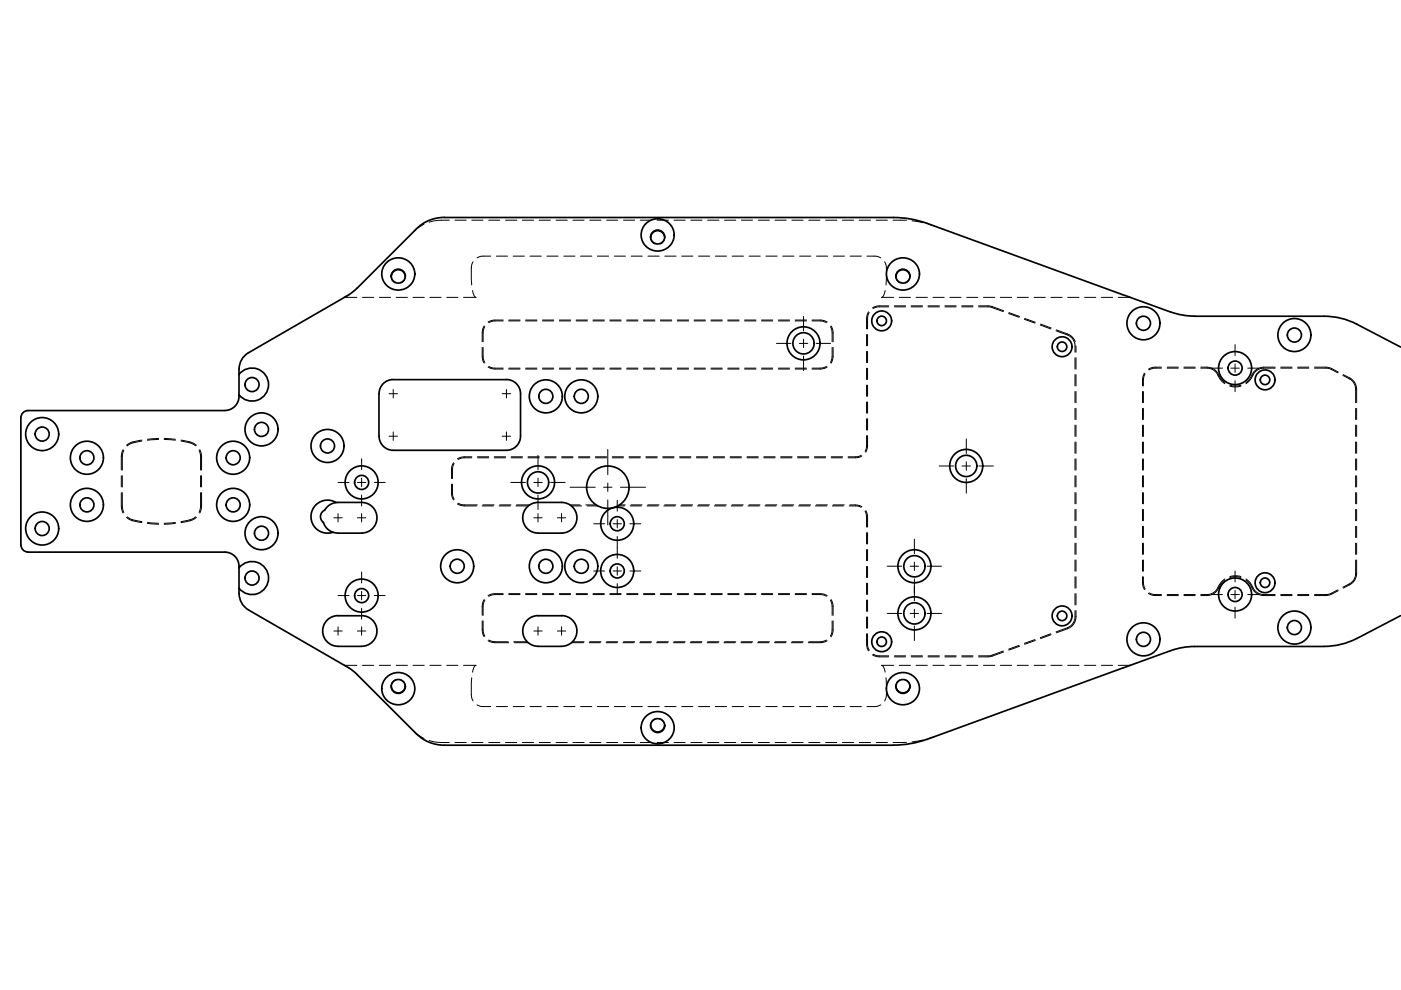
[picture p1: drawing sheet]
<svg xmlns="http://www.w3.org/2000/svg" width="297mm" height="210mm" viewBox="0 0 297 210" stroke-linecap="round" stroke-linejoin="round" font-family="sans-serif">
<!-- layer: Visible -->
<g fill="none" stroke="#000" stroke-width=".36">
<path d="M83 58.6a1.49 1.49 0 0 1 1.4-1.4 1.49 1.49 0 0 1 1.5 1.4M88.3 48.5l-13.6 13.5-22 12.8a4 4 0 0 0-2 3.5M94.2 46.1h95.2a20.8 20.8 0 0 1 7.1 1.2M94.2 46.1a8.4 8.4 0 0 0-5.9 2.4M137.9 50.3a1.49 1.49 0 0 1 1.5-1.4 1.49 1.49 0 0 1 1.5 1.4M190 58.6a1.49 1.49 0 0 1 1.4-1.4 1.49 1.49 0 0 1 1.5 1.4M196.5 47.3l51.6 18.8M50.7 78.3v5.7M50.7 79.4a3.5 3.5 0 0 1 5.1-.4 3.5 3.5 0 0 1 0 5.1 3.5 3.5 0 0 1-5.1-.4M248.2 66.1l2.9 .8 2.2 .1M253.3 67h27.5a15 15 0 0 1 6.9 1.7M287.7 68.7l9.3 4.9"/>
<path d="M4.4 88.6v27M47.7 87.1h-41.8a1.49 1.49 0 0 0-1.5 1.4M50.7 84a2.99 2.99 0 0 1-3 3M83.4 80.5h24M83.4 80.5a3 3 0 0 0-3.1 3l.1 9a2.99 2.99 0 0 0 3 3h24M107.4 80.5a2.99 2.99 0 0 1 3 3v9a2.99 2.99 0 0 1-3 3M4.4 115.6a1.49 1.49 0 0 0 1.5 1.4M5.9 117.1h41.8M47.7 117.1a3 3 0 0 1 3 3.3M68.6 110.8l.7 1.2 1.3 .9M70.6 112.8l1.1 .2M71.2 106.6l-1.2 .4-1 .9a2.11 2.11 0 0 0-.9 2.3l.5 .6"/>
<path d="M71.6 113h5.1M76.7 106.5h-5.3a3.8 3.8 0 0 0-4.9 1.1 3.5 3.5 0 0 0 .2 4.1 3.5 3.5 0 0 0 3.9 1.1M76.7 106.5a3.2 3.2 0 0 1 3.2 3.3 3.2 3.2 0 0 1-3.2 3.2M114.1 113h5M114.1 113a3.2 3.2 0 0 1-3.3-3.2 3.2 3.2 0 0 1 3.3-3.3h5a3.2 3.2 0 0 1 3.2 3.3 3.2 3.2 0 0 1-3.2 3.2M50.7 124.7a4.4 4.4 0 0 0 2 4.6l22 12.8 13.6 13.5a8.4 8.4 0 0 0 5.9 2.4M50.7 120.4v4.3M50.7 120.4a3.5 3.5 0 0 1 5.1-.4 3.5 3.5 0 0 1 0 5.1 3.5 3.5 0 0 1-5.1-.4M71.6 137h5.1M76.7 130.5h-5a3.2 3.2 0 0 0-3.3 3.3 3.2 3.2 0 0 0 3.3 3.2M76.7 130.5a3.2 3.2 0 0 1 3.2 3.3 3.2 3.2 0 0 1-3.2 3.2M114.1 137h5"/>
<path d="M114.1 137a3.2 3.2 0 0 1-3.3-3.2 3.2 3.2 0 0 1 3.3-3.3h5a3.2 3.2 0 0 1 3.2 3.3 3.2 3.2 0 0 1-3.2 3.2M248.1 138l-51.6 18.8M253.3 137.1l-3 .3-2.1 .6M287.7 135.4a15 15 0 0 1-6.9 1.6l-27.5 .1M297 130.5l-9.3 4.9M83 145.5a1.49 1.49 0 0 0 1.4 1.4 1.49 1.49 0 0 0 1.5-1.4M137.9 153.8a1.49 1.49 0 0 0 1.5 1.4 1.49 1.49 0 0 0 1.5-1.4M190 145.5a1.49 1.49 0 0 0 1.4 1.4 1.49 1.49 0 0 0 1.5-1.4M196.5 156.7a20.8 20.8 0 0 1-7.1 1.3h-95.2"/>
<circle cx="84.4" cy="58.5" r="1.48"/>
<circle cx="84.5" cy="58.1" r="3.5"/>
<circle cx="139.4" cy="50.2" r="1.48"/>
<circle cx="139.5" cy="49.8" r="3.5"/>
<circle cx="191.4" cy="58.5" r="1.48"/>
<circle cx="191.5" cy="58.1" r="3.5"/>
<circle cx="170.4" cy="72.8" r="3.5"/>
<circle cx="170.4" cy="72.8" r="2.25"/>
<circle cx="186.9" cy="68" r="2.11"/>
<circle cx="186.9" cy="68" r="1.01"/>
<circle cx="225.2" cy="73.5" r="2.11"/>
<circle cx="225.2" cy="73.5" r="1.01"/>
<circle cx="242.4" cy="68.5" r="3.5"/>
<circle cx="242.4" cy="68.5" r="1.49"/>
<circle cx="261.9" cy="78" r="3.5"/>
<circle cx="261.9" cy="78" r="1.49"/>
<circle cx="274.4" cy="71" r="3.5"/>
<circle cx="274.4" cy="71" r="1.49"/>
<circle cx="8.9" cy="92" r="3.5"/>
<circle cx="8.9" cy="92" r="1.49"/>
<circle cx="18.4" cy="97.1" r="3.5"/>
<circle cx="18.4" cy="97.1" r="1.49"/>
<circle cx="49.4" cy="97.1" r="3.5"/>
<circle cx="49.4" cy="97.1" r="1.49"/>
<circle cx="53.4" cy="81.5" r="1.49"/>
<circle cx="55.4" cy="91" r="3.5"/>
<circle cx="55.4" cy="91" r="1.49"/>
<circle cx="69.4" cy="94.6" r="3.5"/>
<circle cx="69.4" cy="94.6" r="1.49"/>
<circle cx="115.7" cy="84" r="3.5"/>
<circle cx="115.7" cy="84" r="1.49"/>
<circle cx="123.2" cy="84" r="3.5"/>
<circle cx="123.2" cy="84" r="1.49"/>
<circle cx="204.9" cy="98.8" r="3.5"/>
<circle cx="204.9" cy="98.8" r="2.25"/>
<circle cx="268.2" cy="80.5" r="2.11"/>
<circle cx="268.2" cy="80.5" r="1.01"/>
<circle cx="8.9" cy="112.1" r="3.5"/>
<circle cx="8.9" cy="112.1" r="1.49"/>
<circle cx="18.4" cy="107" r="3.5"/>
<circle cx="18.4" cy="107" r="1.49"/>
<circle cx="49.4" cy="107" r="3.5"/>
<circle cx="49.4" cy="107" r="1.49"/>
<circle cx="55.4" cy="113.1" r="3.5"/>
<circle cx="55.4" cy="113.1" r="1.49"/>
<circle cx="76.7" cy="102.3" r="3.5"/>
<circle cx="76.7" cy="102.3" r="1.49"/>
<circle cx="114.1" cy="102.3" r="3.5"/>
<circle cx="114.1" cy="102.3" r="2.25"/>
<circle cx="128.9" cy="103.3" r="4.5"/>
<circle cx="130.9" cy="111" r="3.5"/>
<circle cx="130.9" cy="111" r="1.49"/>
<circle cx="53.4" cy="122.6" r="1.49"/>
<circle cx="76.7" cy="126.3" r="3.5"/>
<circle cx="76.7" cy="126.3" r="1.49"/>
<circle cx="96.9" cy="120.1" r="3.5"/>
<circle cx="96.9" cy="120.1" r="1.49"/>
<circle cx="115.7" cy="120.1" r="3.5"/>
<circle cx="115.7" cy="120.1" r="1.49"/>
<circle cx="123.2" cy="120.1" r="3.5"/>
<circle cx="123.2" cy="120.1" r="1.49"/>
<circle cx="130.9" cy="121.1" r="3.5"/>
<circle cx="130.9" cy="121.1" r="1.49"/>
<circle cx="186.9" cy="136.1" r="2.11"/>
<circle cx="186.9" cy="136.1" r="1.01"/>
<circle cx="193.9" cy="120.1" r="3.5"/>
<circle cx="193.9" cy="130.1" r="3.5"/>
<circle cx="193.9" cy="120.1" r="2.25"/>
<circle cx="193.9" cy="130.1" r="2.25"/>
<circle cx="225.2" cy="130.6" r="2.11"/>
<circle cx="225.2" cy="130.6" r="1.01"/>
<circle cx="242.4" cy="135.6" r="3.5"/>
<circle cx="242.4" cy="135.6" r="1.49"/>
<circle cx="261.9" cy="126.1" r="3.5"/>
<circle cx="261.9" cy="126.1" r="1.49"/>
<circle cx="268.2" cy="123.6" r="2.11"/>
<circle cx="268.2" cy="123.6" r="1.01"/>
<circle cx="274.4" cy="133.1" r="3.5"/>
<circle cx="274.4" cy="133.1" r="1.49"/>
<circle cx="84.4" cy="146" r="3.5"/>
<circle cx="84.5" cy="145.6" r="1.48"/>
<circle cx="139.4" cy="154.3" r="3.5"/>
<circle cx="139.4" cy="153.8" r="1.48"/>
<circle cx="191.4" cy="146" r="3.5"/>
<circle cx="191.5" cy="145.6" r="1.48"/>
</g>
<!-- layer: Hidden -->
<g fill="none" stroke="#000" stroke-width=".21">
<path d="M82.9 58.6l.2 .8 .7 .6M82.9 58.6v.1M85.9 58.6l-.2 .8-.7 .6M85.9 58.6v.1M89.9 47.6l-2.2 1.5M95.3 46.7a11.4 11.4 0 0 0-4.3 .4M96.5 46.7h2.3M100 46.7h2.4M100.3 55.5v.1a4.8 4.8 0 0 0-.4 3.1l.1 1.7M103.6 46.7h2.4M104 54.3a4.1 4.1 0 0 0-2.8 .3l-.1 .1M105.2 54.3h2.4"/>
<path d="M107.2 46.7h2.4M108.8 54.3h2.4M110.7 46.7h2.4M112.4 54.3h2.4M114.3 46.7h2.4M116 54.3h2.3M117.9 46.7h2.4M119.5 54.3h2.4M121.5 46.7h2.3M123.1 54.3h2.4M125 46.7h2.4M126.7 54.3h2.4"/>
<path d="M128.6 46.7h2.4M130.2 54.3h2.4M132.2 46.7h2.4M133.8 54.3h2.4M135.7 46.7h2.4M137.4 54.3h2.4M137.9 50.3l.2 .8 .8 .6M137.9 50.3v.1M139.3 46.7h2.4M140.9 50.3l-.2 .8-.7 .6M140.9 50.3v.1M140.9 54.3h2.4"/>
<path d="M142.9 46.7h2.4M144.5 54.3h2.4M146.5 46.7h2.3M148.1 54.3h2.4M150 46.7h2.4M151.7 54.3h2.4M153.6 46.7h2.4M155.2 54.3h2.4M157.2 46.7h2.4M158.8 54.3h2.4M160.8 46.7h2.3M162.4 54.3h2.4"/>
<path d="M164.3 46.7h2.4M165.9 54.3h2.4M167.9 46.7h2.4M169.5 54.3h2.4M171.5 46.7h2.3M173.1 54.3h2.4M175 46.7h2.4M176.7 54.3h2.3M178.6 46.7h2.4M180.2 54.3h2.4M182.2 46.7h2.4M183.8 54.3a4 4 0 0 1 2.9 .3v.1"/>
<path d="M185.8 46.7h2.4M187.6 55.5v.1a4.8 4.8 0 0 1 .3 3.1v1.7M189.3 46.7h2.9M189.9 58.6l.2 .8 .8 .6M189.9 58.6v.1M192.9 58.6l-.2 .8-.7 .6M192.9 58.6v.1M193.4 46.8l2.3 .4M196.9 47.5l1.2 .4M73 63h2.7M76.9 63h2.3M80.4 63h2.4"/>
<path d="M84 63h2.4M87.6 63h2.4M91.1 63h2.4M94.7 63h2.4M100.2 61.6l.3 1.1 .4 .3h-2.6M102.2 73.7a5.1 5.1 0 0 0 .4 3.2l.1 .1M102.4 73.7a4.9 4.9 0 0 0 .4 3.1M102.7 69.1l-.1 .1a5 5 0 0 0-.4 3.3M102.8 69.3a5 5 0 0 0-.4 3.2M103.5 77.8l.1 .1a4.9 4.9 0 0 0 3.1 .3M103.6 77.7h.1a4.7 4.7 0 0 0 3 .4M106.7 67.9a4.9 4.9 0 0 0-3.1 .3l-.1 .1"/>
<path d="M106.7 68a4.7 4.7 0 0 0-3 .4h-.1M107.9 67.9h2.4M107.9 78.2h2.4M107.9 68h2.4M107.9 78.1h2.4M111.4 67.9h2.4M111.4 78.2h2.4M111.4 68h2.4M111.4 78.1h2.4M115 67.9h2.4M115 78.2h2.4M115 68h2.4"/>
<path d="M115 78.1h2.4M118.6 67.9h2.4M118.6 78.2h2.4M118.6 68h2.4M118.6 78.1h2.4M122.2 67.9h2.3M122.2 78.2h2.3M122.2 68h2.3M122.2 78.1h2.3M125.7 67.9h2.4M125.7 78.2h2.4M125.7 68h2.4"/>
<path d="M125.7 78.1h2.4M129.3 67.9h2.4M129.3 78.2h2.4M129.3 68h2.4M129.3 78.1h2.4M132.9 67.9h2.4M132.9 78.2h2.4M132.9 68h2.4M132.9 78.1h2.4M136.4 67.9h2.4M136.4 78.2h2.4M136.4 68h2.4"/>
<path d="M136.4 78.1h2.4M140 67.9h2.4M140 78.2h2.4M140 68h2.4M140 78.1h2.4M143.6 67.9h2.4M143.6 78.2h2.4M143.6 68h2.4M143.6 78.1h2.4M147.2 67.9h2.3M147.2 78.2h2.3M147.2 68h2.3"/>
<path d="M147.2 78.1h2.3M150.7 67.9h2.4M150.7 78.2h2.4M150.7 68h2.4M150.7 78.1h2.4M154.3 67.9h2.4M154.3 78.2h2.4M154.3 68h2.4M154.3 78.1h2.4M157.9 67.9h2.4M157.9 78.2h2.4M157.9 68h2.4"/>
<path d="M157.9 78.1h2.4M161.5 67.9h2.3M161.5 78.2h2.3M161.5 68h2.3M161.5 78.1h2.3M165 67.9h2.4M165 78.2h2.4M165 68h2.4M165 78.1h2.4M168.6 67.9h2.4M168.6 78.2h2.4M168.6 68h2.4"/>
<path d="M168.6 78.1h2.4M172.2 67.9a4.9 4.9 0 0 1 3.1 .3l.1 .1M172.2 68a4.6 4.6 0 0 1 3 .4M175.2 77.7a4.6 4.6 0 0 1-3 .4M175.4 77.8l-.1 .1a4.9 4.9 0 0 1-3.1 .3M176.1 69.3a5 5 0 0 1 .3 3.2M176.2 69.1l.1 .1a5 5 0 0 1 .3 3.3M176.4 73.7a4.9 4.9 0 0 1-.3 3.1M176.6 73.7a5.1 5.1 0 0 1-.3 3.2l-.1 .1M183.7 70.9v2.4M183.7 74.5v2.4M183.7 78.1v2.4"/>
<path d="M183.9 70.9v2.4M183.9 74.5v2.4M183.9 78.1v2.4M184.1 66.1v.1a5.5 5.5 0 0 0-.4 3.5M184.3 66.3l-.3 .8-.1 2.6M187.7 61.6l-.4 1.1-.4 .3h2.6M188.4 64.8a5.1 5.1 0 0 0-3.3 .4l-.1 .1M188.4 65.1a4.8 4.8 0 0 0-3.2 .3h-.1M189.6 64.8h2.4M189.6 65.1h2.4M190.7 63h2.3M193.2 64.8h2.4"/>
<path d="M193.2 65.1h2.4M194.2 63h2.4M196.8 64.8h2.4M196.8 65.1h2.4M197.8 63h2.4M200.3 64.8h2.4M200.3 65.1h2.4M201.4 63h2.4M203.9 64.8h2.4M203.9 65.1h2.4M205 63h2.3M207.5 64.8a8.6 8.6 0 0 1 5.3 1.1"/>
<path d="M207.5 65.1a8.2 8.2 0 0 1 5.2 1M208.5 63h2.4M212.1 63h2.4M213.8 66.5l2.3 .8M213.9 66.3l2.3 .8M215.7 63h2.3M217.2 67.7l2.2 .8M217.3 67.5l2.2 .8M219.2 63h2.4M220.6 68.9l2.2 .8M220.6 68.7l2.3 .8M222.8 63h2.4"/>
<path d="M223.9 70.1l2.8 1.1a2.51 2.51 0 0 1 1.2 2.2v1.3M224 69.9l2.8 1.1 .7 .6 .5 .9M226.4 63h2.4M227.9 75.9v2.3M227.9 79.4v2.4M228.1 73.4v1.3M228.1 75.9v2.3M228.1 79.4v2.4M230 63h2.3M233.5 63h2.4M237.1 63h2.5M242.7 79.1l-.1 .1a4.2 4.2 0 0 0-.4 2.6"/>
<path d="M242.8 79.3a4 4 0 0 0-.4 2.5M246.3 77.8a3.8 3.8 0 0 0-2.8 .5M246.3 78.1a4.1 4.1 0 0 0-2.7 .3M247.5 77.8h2.3M247.5 78.1h2.3M251 77.8h2.4M251 78.1h2.4M254.6 77.8a3.4 3.4 0 0 1 3.6 1.3l.8 1.4 .7 .6M254.6 78.1a3.2 3.2 0 0 1 3.4 1.1l.8 1.4 .9 .8M270.4 77.8h-2.5a2.97 2.97 0 0 0-2.7 2.2l-1 1.1M270.4 78.1h-2.5a2.78 2.78 0 0 0-2.5 2l-.7 .9-.5 .4M271.5 77.8h2.4"/>
<path d="M271.5 78.1h2.4M275.1 77.8h2.4M275.1 78.1h2.4M278.7 77.8h2.4a4.8 4.8 0 0 1 2.6 1.1M278.7 78.1h2.4a4.5 4.5 0 0 1 2.6 1M284.7 79.6a3.8 3.8 0 0 1 2.6 2.1l.1 .8v2.9M284.8 79.4a4.3 4.3 0 0 1 2.5 1.9l.3 1.2v2.9M26.1 95.3l-.4 1.5v2.9M26.2 95.5l-.3 1.3v2.9M30.1 93.3l-.6 .1a4.5 4.5 0 0 0-2.7 1M30.1 93.5l-.6 .1a4.3 4.3 0 0 0-2.5 .9M33.6 93l-2.3 .1"/>
<path d="M33.6 93.2l-2.3 .1M34.8 93l2.4 .1M34.8 93.2l2.4 .1M38.4 93.3l.6 .1a4.5 4.5 0 0 1 2.6 1M38.4 93.5l.5 .1a4.3 4.3 0 0 1 2.6 .9M42.2 95.5l.3 1.3v2.9M42.4 95.3l.3 1.5v2.9M96.2 98.1l-.1 .1a4.7 4.7 0 0 0-.4 3.3M96.3 98.3a4.8 4.8 0 0 0-.4 3.2M100 96.9a4.7 4.7 0 0 0-2.9 .3l-.1 .1M100 97.1a4.5 4.5 0 0 0-2.8 .3h-.1M101.2 96.9h2.4"/>
<path d="M101.2 97.1h2.4M104.8 96.9h2.4M104.8 97.1h2.4M108.4 96.9h2.4M108.4 97.1h2.4M112 96.9h2.3M112 97.1h2.3M115.5 96.9h2.4M115.5 97.1h2.4M119.1 96.9h2.4M119.1 97.1h2.4M122.7 96.9h2.4"/>
<path d="M122.7 97.1h2.4M126.2 96.9h2.4M126.2 97.1h2.4M129.8 96.9h2.4M129.8 97.1h2.4M133.4 96.9h2.4M133.4 97.1h2.4M136.9 96.9h2.4M136.9 97.1h2.4M140.5 96.9h2.4M140.5 97.1h2.4M144.1 96.9h2.4"/>
<path d="M144.1 97.1h2.4M147.7 96.9h2.4M147.7 97.1h2.4M151.2 96.9h2.4M151.2 97.1h2.4M154.8 96.9h2.4M154.8 97.1h2.4M158.4 96.9h2.4M158.4 97.1h2.4M161.9 96.9h2.4M161.9 97.1h2.4M165.5 96.9h2.4"/>
<path d="M165.5 97.1h2.4M169.1 96.9h2.4M169.1 97.1h2.4M172.7 96.9h2.3M172.7 97.1h2.3M176.2 96.9h2.4M176.2 97.1h2.4M182.6 96.5v.1a4.2 4.2 0 0 1-2.8 .3M182.7 96.7a4.4 4.4 0 0 1-2.9 .4M183.7 92.4v2.2l-.3 1.1M183.7 81.7v2.3M183.7 85.2v2.4"/>
<path d="M183.7 88.8v2.4M183.9 92.4v2.6l-.3 .9M183.9 81.7v2.3M183.9 85.2v2.4M183.9 88.8v2.4M227.9 83v2.4M227.9 86.6v2.4M227.9 90.1v2.4M227.9 93.7v2.4M227.9 97.3v2.4M228.1 83v2.4M228.1 86.6v2.4"/>
<path d="M228.1 90.1v2.4M228.1 93.7v2.4M228.1 97.3v2.4M242.2 83v2.4M242.2 86.6v2.4M242.2 90.1v2.4M242.2 93.7v2.4M242.2 97.3v2.4M242.4 83v2.4M242.4 86.6v2.4M242.4 90.1v2.4M242.4 93.7v2.4"/>
<path d="M242.4 97.3v2.4M260.8 81.9l.9 .1 1.4-.1M263.1 81.7l-1.2 .1-1.1-.1M287.4 86.6v2.4M287.4 90.1v2.4M287.4 93.7v2.4M287.4 97.3v2.4M287.6 86.6v2.4M287.6 90.1v2.4M287.6 93.7v2.4M287.6 97.3v2.4M25.7 104.5v2.8l.4 1.5"/>
<path d="M25.7 100.9v2.3M25.9 104.5v2.8l.3 1.4M25.9 100.9v2.3M26.8 109.7l.1 .1a5.2 5.2 0 0 0 3.2 1M27 109.6a5 5 0 0 0 3.1 1M31.3 111l2.3 .2M31.3 110.8l2.3 .1M37.2 111l-2.4 .2M37.2 110.8l-2.4 .1M41.5 109.6a4.7 4.7 0 0 1-3.1 1M41.6 109.7v.1a5.2 5.2 0 0 1-3.2 1M42.5 104.5v2.8l-.3 1.3"/>
<path d="M42.5 100.9v2.3M42.7 104.5v2.8l-.3 1.5M42.7 100.9v2.3M95.7 102.7a4.7 4.7 0 0 0 .4 3.2l.1 .1M95.9 102.7a4.8 4.8 0 0 0 .4 3.1v.1M97 106.8l1 .4 3 .1M97.1 106.7l1.3 .4h2.8M102.2 107.3h2.4M102.4 107.1h2.4M105.8 107.3h2.4M106 107.1h2.3M109.4 107.3h2.6"/>
<path d="M109.5 107.1h2.8M120.8 107.1h2.2M121.1 107.3h2.2M124.2 107.1h2.2M124.5 107.3h2.2M131 107.3h1.4M131.3 107.1h1.3M133.6 107.3h2.4M133.8 107.1h2.3M137.2 107.3h2.4M137.3 107.1h2.4M140.7 107.3h2.4"/>
<path d="M140.9 107.1h2.4M144.3 107.3h2.4M144.5 107.1h2.4M147.9 107.3h2.4M148.1 107.1h2.3M151.5 107.3h2.3M151.6 107.1h2.4M155 107.3h2.4M155.2 107.1h2.4M158.6 107.3h2.4M158.8 107.1h2.3M162.2 107.3h2.3"/>
<path d="M162.3 107.1h2.4M165.8 107.3h2.3M165.9 107.1h2.4M169.3 107.3h2.4M169.5 107.1h2.4M172.9 107.3h2.4M173.1 107.1h2.3M176.5 107.3h2.3M176.6 107.1h2.4M180 107.3a3.9 3.9 0 0 1 2.6 .3M180.2 107.1a3.8 3.8 0 0 1 2.5 .3M183.4 108.4l.3 1.2v2.2"/>
<path d="M183.6 108.3l.3 .8v2.7M183.7 112.9v2.4M183.7 116.5v2.4M183.9 112.9v2.4M183.9 116.5v2.4M227.9 100.9v2.3M227.9 104.5v2.3M227.9 108v2.4M227.9 111.6v2.4M227.9 115.2v2.3M227.9 118.7v2.4M228.1 100.9v2.3"/>
<path d="M228.1 104.5v2.3M228.1 108v2.4M228.1 111.6v2.4M228.1 115.2v2.3M228.1 118.7v2.4M242.2 100.9v2.3M242.2 104.5v2.3M242.2 108v2.4M242.2 111.6v2.4M242.2 115.2v2.3M242.2 118.7v2.4M242.4 100.9v2.3"/>
<path d="M242.4 104.5v2.3M242.4 108v2.4M242.4 111.6v2.4M242.4 115.2v2.3M242.4 118.7v2.4M287.4 118.7v2.9a2.47 2.47 0 0 1-1.3 2.2l-1.4 .7M287.4 100.9v2.3M287.4 104.5v2.3M287.4 108v2.4M287.4 111.6v2.4M287.4 115.2v2.3M287.6 118.7v3.3l-.5 1.2a4.8 4.8 0 0 1-2.3 1.5"/>
<path d="M287.6 100.9v2.3M287.6 104.5v2.3M287.6 108v2.4M287.6 111.6v2.4M287.6 115.2v2.3M102.2 131.6a5 5 0 0 0 .4 3.3l.1 .1M102.4 131.6a5 5 0 0 0 .4 3.2v.1M102.7 127.1l-.1 .1a5.1 5.1 0 0 0-.4 3.3M102.8 127.3a4.9 4.9 0 0 0-.4 3.2M103.5 135.8l1 .4 3.3 .1M103.6 135.7l1.3 .4h2.8M106.7 125.9a4.9 4.9 0 0 0-3.1 .3l-.1 .1"/>
<path d="M106.7 126.1a4.7 4.7 0 0 0-3 .3h-.1M107.9 125.9h2.4M107.9 126.1h2.4M108.9 136.1h2.8M109 136.3h3M111.4 125.9h2.4M111.4 126.1h2.4M115 125.9h2.4M115 126.1h2.4M118.6 125.9h2.4M118.6 126.1h2.4M121.2 136.3h2.5"/>
<path d="M121.4 136.1h2.4M122.2 125.9h2.3M122.2 126.1h2.3M124.9 136.3h2.4M125 136.1h2.4M125.7 125.9h2.4M125.7 126.1h2.4M128.5 136.3h2.4M128.6 136.1h2.4M129.3 125.9h2.4M129.3 126.1h2.4M132.1 136.3h2.4"/>
<path d="M132.2 136.1h2.4M132.9 125.9h2.4M132.9 126.1h2.4M135.6 136.3h2.4M135.7 136.1h2.4M136.4 125.9h2.4M136.4 126.1h2.4M139.2 136.3h2.4M139.3 136.1h2.4M140 125.9h2.4M140 126.1h2.4M142.8 136.3h2.4"/>
<path d="M142.9 136.1h2.4M143.6 125.9h2.4M143.6 126.1h2.4M146.3 136.3h2.4M146.5 136.1h2.3M147.2 125.9h2.3M147.2 126.1h2.3M149.9 136.3h2.4M150 136.1h2.4M150.7 125.9h2.4M150.7 126.1h2.4M153.5 136.3h2.4"/>
<path d="M153.6 136.1h2.4M154.3 125.9h2.4M154.3 126.1h2.4M157.1 136.3h2.3M157.2 136.1h2.4M157.9 125.9h2.4M157.9 126.1h2.4M160.6 136.3h2.4M160.8 136.1h2.3M161.5 125.9h2.3M161.5 126.1h2.3M164.2 136.3h2.4"/>
<path d="M164.3 136.1h2.4M165 125.9h2.4M165 126.1h2.4M167.8 136.3h2.4M167.9 136.1h2.4M168.6 125.9h2.4M168.6 126.1h2.4M172.2 125.9a4.9 4.9 0 0 1 3.1 .3l.1 .1M172.2 126.1a4.6 4.6 0 0 1 3 .3M175.2 135.7l-.8 .3-2.9 .1M175.4 135.8l-1 .4-3 .1M176.1 127.3a4.9 4.9 0 0 1 .3 3.2"/>
<path d="M176.2 127.1l.1 .1a5.1 5.1 0 0 1 .3 3.3M176.4 131.6a5 5 0 0 1-.3 3.2v.1M176.6 131.6a5 5 0 0 1-.3 3.3l-.1 .1M183.7 134.4a5.5 5.5 0 0 0 .4 3.5v.1M183.7 120.1v2.4M183.7 123.6v2.4M183.7 127.2v2.4M183.7 130.8v2.4M183.9 134.4l.1 2.6 .3 .9M183.9 120.1v2.4M183.9 123.6v2.4M183.9 127.2v2.4"/>
<path d="M183.9 130.8v2.4M185 138.8l.1 .1a5.1 5.1 0 0 0 3.3 .4M185.1 138.7h.1a4.8 4.8 0 0 0 3.2 .4M189.6 139.3h2.4M189.6 139.1h2.4M193.2 139.3h2.4M193.2 139.1h2.4M196.8 139.3h2.4M196.8 139.1h2.4M200.3 139.3h2.4M200.3 139.1h2.4M203.9 139.3h2.4"/>
<path d="M203.9 139.1h2.4M212.7 138a8.2 8.2 0 0 1-5.2 1.1M212.8 138.2a8.6 8.6 0 0 1-5.3 1.1M216.1 136.8l-2.3 .8M216.2 137l-2.3 .8M219.4 135.6l-2.2 .8M219.5 135.8l-2.2 .8M222.8 134.4l-2.2 .8M222.9 134.6l-2.3 .8M227.9 129.4a3.1 3.1 0 0 1-1.2 3.5l-2.8 1.1M227.9 122.3v2.4M227.9 125.9v2.4"/>
<path d="M228.1 129.4a3.4 3.4 0 0 1-1.3 3.7l-2.8 1.1M228.1 122.3v2.4M228.1 125.9v2.4M242.2 122.3a4 4 0 0 0 .5 2.7M242.4 122.3a3.8 3.8 0 0 0 .4 2.6M243.5 125.8l.1 .1a3.9 3.9 0 0 0 2.7 .4M243.6 125.7h.1a4.1 4.1 0 0 0 2.6 .4M247.5 126.3h2.3M247.5 126.1h2.3M251 126.3h2.4M251 126.1h2.4M259.7 123l-1 1.1a2.92 2.92 0 0 1-2.8 2.2h-1.3"/>
<path d="M259.7 122.8l-.5 .4-.7 .8a2.73 2.73 0 0 1-2.6 2.1h-1.3M260.8 122.3l.9-.2 1.4 .2M263.1 122.4l-1.2-.1-1.1 .2M264.2 123l1 1.1a2.97 2.97 0 0 0 2.7 2.2h2.5M264.2 122.8h.1a7.1 7.1 0 0 1 1.8 2.4l.6 .5 .8 .3 2.9 .1M271.5 126.3h2.4M271.5 126.1h2.4M275.1 126.3h2.4M275.1 126.1h2.4M283.7 125.1a6.1 6.1 0 0 1-5 1M283.7 125.2a6.3 6.3 0 0 1-5 1.1M73 141.1h2.7"/>
<path d="M76.9 141.1h2.3M80.4 141.1h2.4M82.9 145.5v.1M83.8 144.1l-.7 .6-.2 .8M84 141.1h2.4M85 144.1l.7 .6 .2 .8M85.9 145.5v.1M87.6 141.1h2.4M87.7 155l2.2 1.6M91 157l.2 .1a11.8 11.8 0 0 0 4.1 .3M91.1 141.1h2.4M94.7 141.1h2.4"/>
<path d="M96.5 157.4h2.3M98.3 141.1h2.6l-.4 .3-.3 1.1M100 143.7l-.1 1.7a4.8 4.8 0 0 0 .4 3.2M100 157.4h2.4M101.1 149.5h.1a4.1 4.1 0 0 0 2.8 .3M103.6 157.4h2.4M105.2 149.8h2.4M107.2 157.4h2.4M108.8 149.8h2.4M110.7 157.4h2.4M112.4 149.8h2.4M114.3 157.4h2.4"/>
<path d="M116 149.8h2.3M117.9 157.4h2.4M119.5 149.8h2.4M121.5 157.4h2.3M123.1 149.8h2.4M125 157.4h2.4M126.7 149.8h2.4M128.6 157.4h2.4M130.2 149.8h2.4M132.2 157.4h2.4M133.8 149.8h2.4M135.7 157.4h2.4"/>
<path d="M137.4 149.8h2.4M137.9 153.7v.2M138.9 152.4l-.8 .6-.2 .8M139.3 157.4h2.4M140 152.4l.7 .6 .2 .8M140.9 153.7v.2M140.9 149.8h2.4M142.9 157.4h2.4M144.5 149.8h2.4M146.5 157.4h2.3M148.1 149.8h2.4M150 157.4h2.4"/>
<path d="M151.7 149.8h2.4M153.6 157.4h2.4M155.2 149.8h2.4M157.2 157.4h2.4M158.8 149.8h2.4M160.8 157.4h2.3M162.4 149.8h2.4M164.3 157.4h2.4M165.9 149.8h2.4M167.9 157.4h2.4M169.5 149.8h2.4M171.5 157.4h2.3"/>
<path d="M173.1 149.8h2.4M175 157.4h2.4M176.7 149.8h2.3M178.6 157.4h2.4M180.2 149.8h2.4M182.2 157.4h2.4M185.8 157.4h2.4M186.7 149.5a4 4 0 0 1-2.9 .3M187.9 143.7v1.1a8.4 8.4 0 0 1-.1 3.4l-.2 .4M189.5 141.1h-2.6l.4 .3 .4 1.1M189.9 145.5v.1M190.7 141.1h2.3"/>
<path d="M190.8 144.1l-.7 .6-.2 .8M192 144.1l.7 .6 .2 .8M192.2 157.4h-2.9M192.9 145.5v.1M194.2 141.1h2.4M195.7 156.9l-2.3 .4M197.8 141.1h2.4M198.1 156.2l-1.2 .4M201.4 141.1h2.4M205 141.1h2.3M208.5 141.1h2.4M212.1 141.1h2.4"/>
<path d="M215.7 141.1h2.3M219.2 141.1h2.4M222.8 141.1h2.4M226.4 141.1h2.4M230 141.1h2.3M233.5 141.1h2.4M237.1 141.1h2.5"/>
</g>
<!-- layer: Center Lines -->
<g fill="none" stroke="#000" stroke-width=".21">
<path d="M164.6 72.8h3.1M169.5 72.8h1.8M170.4 67.1v3M170.4 71.9v1.8M170.4 75.5v3.1M173 72.8h3.1M256.9 78.1h2.3M261 78.1h1.8M261.9 73.1v2.3M261.9 77.2v1.7M264.5 78.1h2.4M76.7 97.3v2.3"/>
<path d="M82.5 83.5h1.8M82.5 92.5h1.8M83.4 82.6v1.8M83.4 91.6v1.8M106.5 83.5h1.8M106.5 92.5h1.8M107.4 82.6v1.8M107.4 91.6v1.8M114.1 96.5v3.1M128.9 95.3v5.3M199.1 98.8h3.1M204 98.8h1.8"/>
<path d="M204.9 93.1v3M204.9 97.9v1.8M207.5 98.8h3.1M261.9 80.7v2.4M70.8 109.8h1.8M71.7 108.9v1.8M71.7 102.3h2.3M75.8 109.8h1.8M75.8 102.3h1.8M76.7 101.4v1.8M76.7 105v2.3M76.7 108.9v1.8"/>
<path d="M79.4 102.3h2.3M108.3 102.3h3.1M113.2 109.8h1.8M113.2 102.3h1.8M114.1 101.4v1.8M114.1 105v3M114.1 108.9v1.8M116.8 102.3h3M118.2 109.8h1.8M119.1 108.9v1.8M120.9 103.3h5.3M125.9 111.1h2.3"/>
<path d="M128 103.3h1.8M128.9 102.4v1.8M128.9 106v5.3M130 111.1h1.8M130.9 106.1v2.3M130.9 110.2v1.7M130.9 113.7v4.7M131.6 103.3h5.3M133.5 111.1h2.4M193.9 114.3v3.1M193.9 119.2v1.8M204.9 101.5v3.1"/>
<path d="M70.8 133.8h1.8M71.7 132.9v1.8M71.7 126.3h2.3M75.8 133.8h1.8M75.8 126.3h1.8M76.7 121.3v2.3M76.7 125.4v1.8M76.7 129v2.3M76.7 132.9v1.8M79.4 126.3h2.3M113.2 133.8h1.8M114.1 132.9v1.8"/>
<path d="M118.2 133.8h1.8M119.1 132.9v1.8M125.9 121.1h2.3M130 121.1h1.8M130.9 120.2v1.8M130.9 123.7v2.4M133.5 121.1h2.4M188.1 120.1h3.1M188.1 130.1h3.1M193 120.1h1.8M193 130.1h1.8M193.9 122.7v4.7"/>
<path d="M193.9 129.2v1.8M193.9 132.7v3.1M196.6 120.1h3M196.6 130.1h3M256.9 126.1h2.3M261 126.1h1.8M261.9 121.1v2.3M261.9 125.2v1.8M261.9 128.7v2.4M264.5 126.1h2.4"/>
</g>
</svg>
